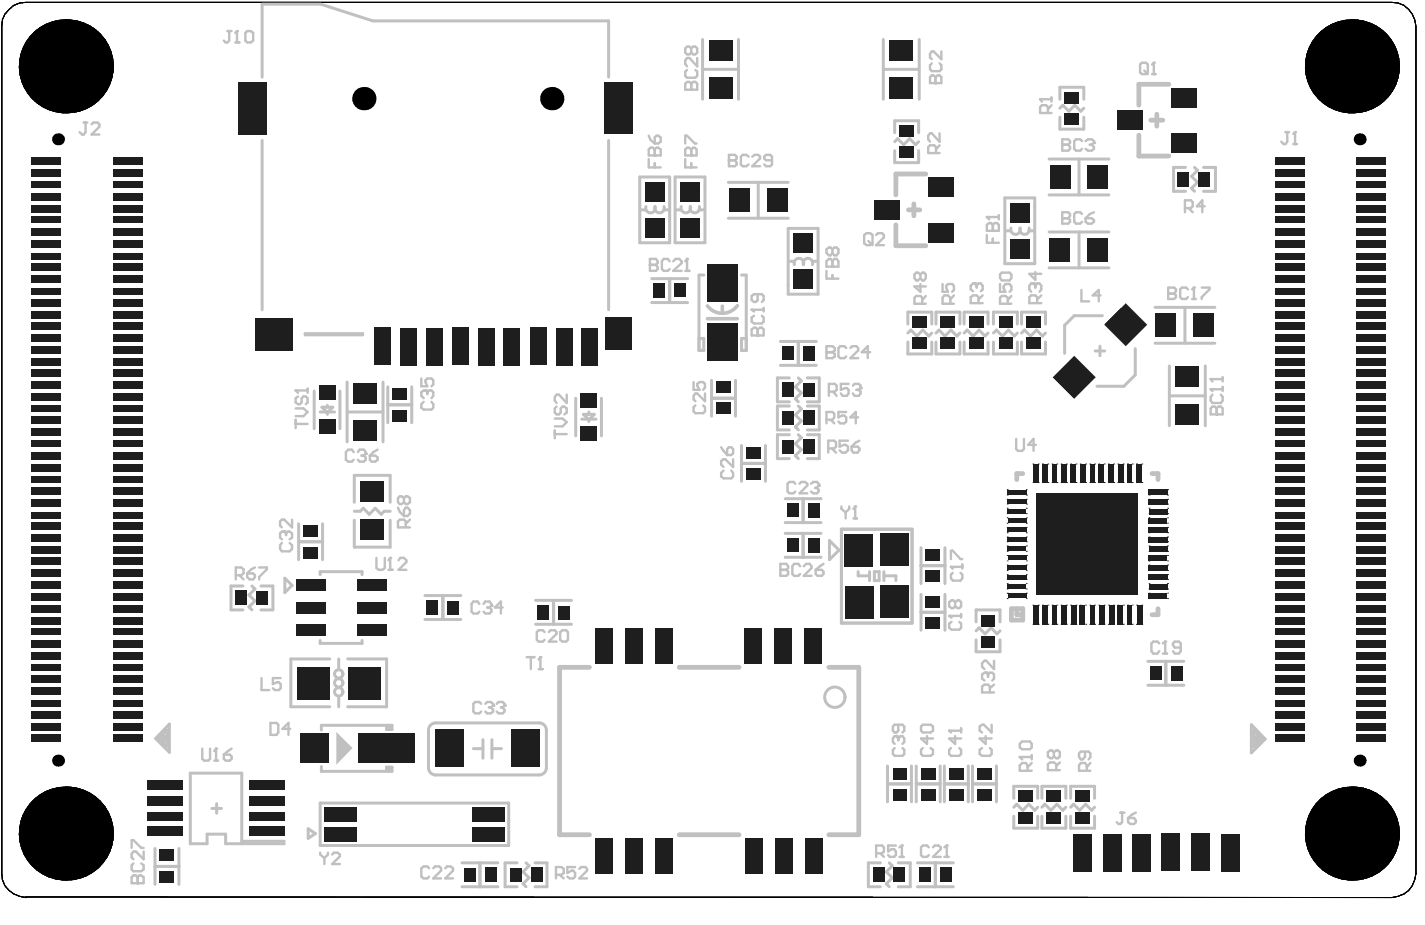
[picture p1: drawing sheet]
<svg xmlns="http://www.w3.org/2000/svg" width="101mm" height="65mm" viewBox="0 0 101 65" stroke-linecap="round" stroke-linejoin="round" font-family="sans-serif">
<path d="M.6 .7l.4-.3 .4-.2h.4h96.4a1.73 1.73 0 0 1 1.7 1.7v59.7a1.65 1.65 0 0 1-1.7 1.7h-96.4a1.65 1.65 0 0 1-1.7-1.7v-59.7l.1-.5 .1-.4z" fill="none" stroke="#000" stroke-width=".07"/>
<path d="M23.7 51.6l1.2 1.2-1.2 1.2z" fill="#c0c0c0"/>
<g fill="none" stroke="#c0c0c0" stroke-width=".21">
<path d="M18.5 5.4v-5.1h4.1l3.7 1.2h16.6v3.9M18.5 9.9v12M42.9 9.9v12M45.1 12.5h2.1v4.6h-2.1zM45.2 14.8h.4M45.6 14.6a.34 .34 0 0 0 .3 .4 .34 .34 0 0 0 .3-.4M46 19.7h2.5M46.2 14.6a.34 .34 0 0 0 .3 .4 .34 .34 0 0 0 .4-.4M46.8 14.8h.4M47.2 19.7v1.6M47.6 12.5h2.1v4.6h-2.1zM47.7 14.8h.4"/>
<path d="M48.1 14.6a.34 .34 0 0 0 .3 .4 .34 .34 0 0 0 .3-.4M48.7 14.6a.34 .34 0 0 0 .3 .4 .34 .34 0 0 0 .3-.4M49.3 14.8h.4M49.6 4.9h2.5M49.6 2.8v4.2M49.7 19.4h-.4v5.3h.4v-.8h-.4M51.4 15.4h4.2M51.4 12.9h4.2M52.1 2.8v4.2M52.3 19.4h.4v5.3h-.4v-.8h.4M53.5 12.9v2.5M55.6 16.1h2.1v4.7h-2.1z"/>
<path d="M55.7 18.4h.3M56 18.7a.34 .34 0 0 1 .4-.5 .34 .34 0 0 1 .3 .5M56.7 18.7a.34 .34 0 0 1 .3-.5 .34 .34 0 0 1 .3 .5M57.3 18.4h.4M62.3 2.8v4.2M62.3 4.9h2.6M63.1 9.4v-.9h1.7v.9M63.1 10.6v.9h1.7v-.9M63.1 10l.2-.2 .5 .4 .4-.4 .4 .4 .2-.2M64.9 2.8v4.2M70.9 14h2.1v4.6h-2.1zM71 16.3h.3"/>
<path d="M71.3 16.1a.33 .33 0 0 0 .4 .4 .33 .33 0 0 0 .3-.4 .34 .34 0 0 0 .3 .4 .34 .34 0 0 0 .3-.4M72.6 16.3h.4M74 18.9h4.2M74 16.4h4.2M74 13.8h4.2M74 11.2h4.2M74.8 7v-.8h1.7v.8M74.8 8.3v.8h1.7v-.8M74.8 7.6l.2-.2 .4 .4 .4-.4 .5 .4 .2-.2M76.1 11.2v2.6M76.1 16.4v2.5M83.6 11.8h-.8v1.7h.8"/>
<path d="M84.3 11.8l.2 .2-.4 .4 .4 .5-.4 .4 .2 .2M84.9 11.8h.9v1.7h-.9M21.1 37v2.5M21.1 38.2h1.7M21.5 23.5h4.1v.1h-4.1zM22.2 27.6v2.6M22.6 29.1h1M22.7 28.7h.8l-.4 .4zM22.8 37v2.5M23.1 28.6v.1M23.1 29.1v.1M24 27.6v2.6"/>
<path d="M24.5 27v4.2M24.5 29.1h2.5M25 35.4v-1.9h2.5v1.9M25 36.7v1.9h2.5v-1.9M25 36.1h.4l.2-.2 .5 .4 .4-.4 .4 .4 .2-.2h.4M27 27v4.2M27.4 28.6h1.7M27.4 27.3v2.5M29.1 27.3v2.5M40.6 28.1v2.7M41 29.6h1.1M41.2 29.2h.7l-.4 .4z"/>
<path d="M41.5 29.1v.1M41.5 29.6v.1M42.4 28.1v2.7M46 21.3h2.5M50.2 28.1h1.7M50.2 26.8v2.6M51.9 26.8v2.6M52.3 31.4v2.6M52.3 32.7h1.7M54 31.4v2.6M55.1 24.1h2.5M55.1 25.8h2.5"/>
<path d="M55.4 36.9h2.5M55.4 37.6h2.5M55.4 39.3h2.5M55.4 35.2h2.5M55.7 30.7h-.9v1.7h.9M55.7 26.7h-.9v1.7h.9M55.7 28.6h-.9v1.7h.9M56.3 30.7l.2 .2-.4 .4 .4 .4-.4 .4 .2 .3M56.3 28.6l.2 .3-.4 .4 .4 .4-.4 .4 .2 .2M56.3 26.7l.2 .2-.4 .4 .4 .4-.4 .4 .2 .3M56.3 24.1v1.7M56.7 35.2v1.7"/>
<path d="M56.7 37.6v1.7M57 30.7h.8v1.7h-.8M57 28.6h.8v1.7h-.8M57 26.7h.8v1.7h-.8M58.5 38.1l.7 .7-.7 .7zM59.4 37.3h4.9v6.7h-4.9zM64.1 22.9v-.9h1.6v.9M64.1 24.1v.9h1.6v-.9M64.1 23.5l.2-.2 .4 .4 .4-.4 .4 .4 .2-.2M65 38.6v2.6M65 39.9h1.7M66 24.1v.9h1.7v-.9"/>
<path d="M66 22.9v-.9h1.7v.9M66 23.5l.2-.2 .5 .4 .4-.4 .4 .4 .2-.2M66.7 38.6v2.6M68 24.1v.9h1.7v-.9M68 22.9v-.9h1.7v.9M68 23.5l.2-.2 .5 .4 .4-.4 .4 .4 .2-.2M70.1 24.1v.9h1.7v-.9M70.1 22.9v-.9h1.7v.9M70.1 23.5l.2-.2 .4 .4 .4-.4 .5 .4 .2-.2M72.1 24.1v.9h1.7v-.9M72.1 22.9v-.9h1.7v.9M72.1 23.5l.2-.2 .4 .4 .4-.4 .5 .4 .2-.2"/>
<path d="M77.3 24.8h.6M77.6 24.4v.7M77.8 22.3h-2l-.7 .7v1.9M80.1 24.6v1.9l-.8 .8h-1.9M81.5 24.2h4.2M81.5 21.7h4.2M82.5 25.8v4.2M82.5 27.9h2.5M83.6 21.7v2.5M85 25.8v4.2M10.9 59.9v2.5M11.2 52.1l.6-.6v1.2z"/>
<path d="M11.4 52.1l.2-.2v.4zM11.9 51.1v2l-.9-1zM12.6 59.9v2.5M14.9 57h.7M15.3 56.7v.7M17.1 59.5v-4.9h-3.7v4.9h1.2v-.6h1.3v.6h4.2M17.1 59.4h3M17.1 41.3h-.8v1.7h.8M17.8 41.3l.2 .3-.4 .4 .4 .4-.4 .4 .2 .2M18.4 41.3h.9v1.7h-.9M20.1 40.8l.5 .5-.5 .5zM21.7 58.5l.6 .3-.6 .3z"/>
<path d="M22.6 40.5v-.2h2.9v.2M22.6 45.2v.2h2.9v-.2M22.6 56.7h13.3v3h-13.3zM22.7 54.1v.3h5v-.3h-.4v.3M23.3 46.5h-2.8v3.4h2.8M23.9 46.5v.6M23.9 49.2v.7M24.5 46.5h2.8v3.4h-2.8M27.3 51.2v.3h.4v-.3h-5v.3M27.5 51.2v.3M27.5 54.1v.3M30 43.7h2.5"/>
<path d="M30 42h2.5M30.3 51.3l.2-.2 .2-.1h7.3l.3 .1 .2 .2 .1 .2v2.7l-.1 .2-.2 .2-.3 .1h-7.3l-.2-.1-.2-.2-.1-.2v-2.7zM31.2 42v1.7M33.4 52.8h.7M34.1 52.2v1.3M34.7 52.8h.7M34.7 52.2v1.3M37.8 44h2.5M37.8 42.4h2.5M39.1 42.4v1.6M60.5 40.3v.3h.9M61.4 40.3v.7"/>
<path d="M61.7 40.3h.3v.7h-.3zM62.4 40.3v.7M62.4 40.6h.8v.4M62.6 54v2.6M62.6 55.3h1.7M64.3 54v2.6M64.6 54v2.6M64.6 55.3h1.7M65 41.9v2.6M65 43.2h1.7M66.3 54v2.6M66.6 55.3h1.7"/>
<path d="M66.6 54v2.6M66.7 41.9v2.6M68.3 54v2.6M68.6 55.3h1.7M68.6 54v2.6M68.9 43.9v-.9h1.7v.9M68.9 45.1v.9h1.7v-.9M68.9 44.5l.2-.2 .4 .4 .4-.4 .4 .4 .3-.2M70.3 54v2.6M71.5 56.3v-.8h1.7v.8M71.5 57.6v.8h1.7v-.8M71.5 57l.2-.3 .5 .5 .4-.5 .4 .5 .2-.2"/>
<path d="M73.5 56.3v-.8h1.7v.8M73.5 57.6v.8h1.7v-.8M73.5 57l.2-.3 .4 .5 .5-.5 .4 .5 .2-.2M75.5 57.6v.8h1.7v-.8M75.5 56.3v-.8h1.7v.8M75.5 57l.3-.3 .4 .5 .4-.5 .4 .5 .2-.2M81 48.3h2.5M81 46.7h2.5M82.3 46.7v1.6M88.3 51.1l1 1-1 1zM88.5 51.6l.6 .5-.6 .6zM88.6 52l.2 .1-.2 .2z"/>
<path d="M10.9 61.1h1.7M32.6 62.6h2.5M32.6 60.9h2.5M33.9 60.9v1.7M36.5 60.9h-.9v1.7h.9M37.1 60.9l.2 .2-.4 .4 .4 .4-.4 .5 .2 .2M37.7 60.9h.9v1.7h-.9M62.1 60.9h-.8v1.7h.8M62.7 60.9l.3 .2-.5 .4 .5 .4-.5 .5 .2 .2M63.4 60.9h.8v1.7h-.8M64.7 62.6h2.6M64.7 60.9h2.6"/>
<path d="M66 60.9v1.7"/>
<circle cx="23.9" cy="47.5" r=".3"/>
<circle cx="23.9" cy="48.8" r=".3"/>
<circle cx="23.9" cy="48.2" r=".3"/>
<circle cx="58.9" cy="49.2" r=".72"/>
</g>
<path d="M49.9 22.5h2.1M51 21.6v.4M52 21.6a1.31 1.31 0 0 1-2.1 0" fill="none" stroke="#c0c0c0" stroke-width=".25"/>
<g fill="none" stroke="#c0c0c0" stroke-width=".34">
<path d="M63.2 15.9v1.4h2.1M64.1 14.8h.8M64.5 14.4v.8M65.3 12.3h-2.1v1.5M80.4 9.5v1.5h2.1M81.2 8.5h.8M81.6 8.1v.8M82.5 5.9h-2.1v1.5M72.2 33.4h-.5v.4M81.3 33.4h.4v.4M41.6 47.1h-2.1v11.8h2.1M47.9 58.9h4.2"/>
<path d="M47.9 47.1h4.2M58.5 47.1h2.1v11.8h-2.1M71.4 42.9h.8v.9h-.8zM71.7 42.9v.5h.5M81.7 42.9v.5h-.4"/>
</g>
<g fill="none" stroke="#c0c0c0" stroke-width=".17">
<path d="M5.9 8.6h.3M6 8.6v.7l-.1 .2h-.1l-.2-.2M6.5 8.8l.1-.2h.3l.1 .2v.1l-.5 .6h.5M16 2.2h.3M16.2 2.2v.7l-.2 .1-.2-.1M16.6 3h.3M16.7 2.2h.1M16.7 2.2v.8M16.7 2.2l-.1 .1M17.3 2.3l.1-.1h.3l.2 .1v.6l-.2 .1h-.3l-.1-.1zM45.8 11.2v.6h.8M45.8 10.5l.1-.1h.2l.1 .1 .2-.1 .2 .1v.5h-.8z"/>
<path d="M45.8 9.6l.1 .3 .3 .2M45.9 18.7h.1M45.9 18.3h.4l.1 .1-.1 .3 .1 .3-.1 .1h-.4zM45.9 18.7h.4M46.2 11h.1M46.2 9.7l.2-.1 .2 .1v.3l-.2 .1h-.2zM46.2 10.5v.5M46.2 11.5v.3M47.2 18.4l-.1-.1h-.3l-.1 .1v.6l.1 .1h.3l.1-.1M47.5 18.4l.2-.1h.2l.2 .1v.2l-.6 .5h.6M48.3 10.5l.2-.1 .3 .1 .2-.1 .1 .1v.5h-.8zM48.3 5.9l.2-.1h.1l.2 .1 .1-.1h.2l.1 .1v.4h-.9z"/>
<path d="M48.3 10.1v-.5h.2l.5 .5h.1M48.3 11.2v.6h.8M48.3 19.1h.3M48.5 18.3h.1M48.5 4.9l-.2 .2v.3l.2 .1h.6l.1-.1v-.3l-.1-.2M48.5 18.3v.8M48.5 18.3l-.2 .1M48.8 11h.1M48.8 6.3h.1M48.8 3.4l-.2-.1h-.1l-.2 .1v.3l.2 .1h.1l.2-.1M48.8 3.4v.3M48.8 5.9v.4"/>
<path d="M48.8 10.5v.5M48.8 11.5v.3M48.8 3.4l.1-.1h.2l.1 .1v.3l-.1 .1h-.2l-.1-.1M49.2 4.1v.6l-.6-.6h-.1l-.2 .2v.2l.2 .2M51.4 11.3h.1M51.4 10.9h.5l.1 .2-.1 .2 .1 .3-.1 .1h-.5zM51.4 11.3h.5M52.8 11.1l-.1-.2h-.3l-.1 .2v.5l.1 .1h.3l.1-.1M53.1 11.1l.1-.2h.3l.1 .2v.1l-.5 .5h.5M54.5 11.3h-.5l-.1-.1 .1-.3h.3l.2 .2v.5l-.2 .1h-.3l-.1-.1M58.3 18.4l.2-.1h.1l.1 .1 .2-.1h.1l.2 .1v.4h-.9zM58.3 19.1v.6h.9"/>
<path d="M58.7 18.8h.1M58.7 17.6l-.1-.1-.3 .1v.2l.2 .2h.1l.1-.2M58.7 17.6v.2M58.7 18.4v.4M58.7 19.4v.3M58.7 17.6l.2-.1h.1l.2 .1v.2l-.2 .2h-.1l-.2-.2M61 16.6l.1-.1h.3l.2 .1v.6l-.2 .1h-.3l-.1-.1zM61.3 17l.3 .3M61.8 16.6l.1-.1h.3l.2 .1v.1l-.6 .6h.6M64.9 19.4l-.1-.2-.3 .2v.2l.1 .2h.2l.1-.2M64.9 19.4v.2M64.9 19.4l.2-.2 .2 .2v.2l-.1 .2h-.1l-.2-.2"/>
<path d="M65.6 5.4l.1-.1 .3 .1 .3-.1 .1 .1v.5h-.8zM65.7 4.5l-.1 .1v.3l.1 .1h.6l.1-.1v-.3l-.1-.1M66 5.9h.1M66 5.4v.5M66 10.8v-.4l-.1-.1h-.3l-.1 .1v.4h.8M66.3 9.4v.6l-.6-.6h-.1l-.1 .2v.2l.1 .2M66.3 10.3l-.3 .2M66.4 3.6v.6l-.5-.6h-.2l-.1 .2v.2l.1 .2M68.8 20h.1M68.8 20h-.1l-.2 .2v.2l.2 .1M68.8 20l.1 .2M69.6 15.3h.1"/>
<path d="M69.6 15.9l.2-.2 .3 .2 .1-.2h.1l.2 .2v.4h-.9zM69.6 16.6v.5h.9M69.6 15.3h.9M69.6 15.3l.2 .2M70.1 16.3h.1M70.1 15.9v.4M70.1 16.8v.3M70.5 15.2v.3M70.6 19.4l.1-.2h.5l.2 .2v.2l-.2 .2h-.5l-.1-.2zM72.9 20h.1M72.9 20h-.1l-.2 .2v.2l.2 .2M72.9 20l.1 .2"/>
<path d="M73 19.2v.5l-.4-.4h.9M73.4 7h.1M73.4 7h.8M73.4 7l.1 .2M73.9 8v-.4l-.1-.2h-.3l-.1 .2v.4h.8M74.2 7.4l-.3 .3M74.2 6.9v.3M74.9 15.4h.1M74.9 10.2h.1M74.9 9.8h.5l.1 .2-.1 .2 .1 .3-.1 .1h-.5zM74.9 15h.5l.1 .1-.1 .3 .1 .3-.1 .1h-.5zM74.9 15.4h.5"/>
<path d="M74.9 10.2h.5M76.3 10l-.1-.2h-.3l-.1 .2v.5l.1 .1h.3l.1-.1M76.3 15.1l-.1-.1h-.3l-.1 .1v.6l.1 .1h.3l.1-.1M76.6 15.4h.4l.2 .1v.2l-.2 .1h-.2l-.2-.1zM76.6 10l.2-.2h.2l.2 .2v.1M76.9 10.2h.1M77 10.2l.2 .2v.1l-.2 .1h-.2l-.2-.1M77.2 10.1h.1M77.2 15l-.3 .1-.3 .3M77.2 10.1l-.2 .1M80.4 4.6l.2-.2h.3l.1 .2v.5l-.1 .1h-.3l-.2-.1zM80.7 5l.3 .2"/>
<path d="M81.3 5.2h.2M81.4 4.4h.1M81.4 4.4v.8M81.4 4.4l-.1 .2M83.6 14.7h.4l.2-.1v-.3l-.2-.2h-.4v.9M83.9 14.7l.3 .3M85 14.6h-.6l.4-.5v.9M90.7 9.3h.3M90.8 9.3v.7l-.1 .2h-.1l-.2-.2M91.2 10.2h.3M91.4 9.3h.1M91.4 9.3v.9"/>
<path d="M91.4 9.3l-.2 .1M19.9 38.3l-.1 .2v.2l.1 .2h.5l.2-.2v-.2l-.2-.2M20.1 37.5h.1M20.1 37.5h-.2l-.1 .1v.3l.1 .2M20.1 37.5l.1 .1M20.2 37.6l.1-.1 .3 .1v.3l-.2 .2M20.2 37.6v.2M20.6 36.7v.5l-.5-.5h-.2l-.1 .1v.3l.1 .1M20.9 27.5h.1M20.9 27.5h.8M20.9 29.6v.6M20.9 29.9h.8"/>
<path d="M20.9 28.8h.5l.3 .3-.3 .3h-.5M20.9 27.5l.1 .2M21 28l-.1 .1v.3l.3 .1 .1-.1v-.3l.1-.1h.2l.1 .1v.3l-.1 .1M21.7 27.4v.3M25 31.9l-.2-.2h-.2l-.2 .2v.5l.2 .2h.2l.2-.2M25.3 31.9l.1-.2h.3l.1 .3M25.5 32.1h.2M25.7 32.1l.1 .2v.1l-.1 .2h-.3l-.1-.2M25.8 32h.1M25.8 32l-.1 .1M26.1 32.1h.4l.1 .2v.1l-.1 .2h-.3l-.1-.2zM26.6 39.4v.7l.1 .1h.3l.2-.1v-.7"/>
<path d="M26.6 31.7l-.5 .4M27.5 39.4h.1M27.5 39.4v.8M27.5 39.4l-.1 .1M28.1 35.8l.1 .3 .3 .3M28.1 39.5l.1-.1h.3l.2 .1v.2l-.6 .5h.6M28.5 35.1l-.2-.1-.2 .1v.3l.1 .2 .3-.2M28.5 35.1l.1-.1 .3 .1v.3l-.1 .2-.3-.2M28.5 35.1v.3M28.6 37.2v-.4l-.1-.1h-.3l-.1 .1v.4h.8M28.6 35.8h.2l.1 .2v.2l-.1 .2h-.3v-.4zM28.9 36.7l-.3 .3"/>
<path d="M29.7 26.7v.6h.4l-.1-.3 .1-.3h.3l.2 .1v.3l-.2 .2M29.9 28.4l-.2 .1v.3l.2 .1h.5l.2-.1v-.3l-.2-.1M30 27.5h.1M30 27.5l-.3 .2v.2l.2 .2M30 27.5l.1 .2M30.1 27.7l.2-.2h.1l.2 .2v.2l-.2 .2M30.1 27.7v.1M39.1 30.4v.5M39.1 30.6h.9M39.1 29.5h.6l.3 .3-.3 .3h-.6M39.3 28.7l-.2 .1v.3l.2 .1h.1l.2-.1v-.3l.1-.1 .3 .1v.3l-.2 .1M40 27.8v.6l-.6-.6h-.1l-.2 .2v.3l.2 .1"/>
<path d="M48.9 27v.5h.5l-.2-.3v-.1l.2-.1h.2l.1 .1v.2l-.1 .2M49.1 28.6l-.2 .1v.3l.2 .2h.5l.1-.2v-.3l-.1-.1M49.7 27.8v.5l-.5-.5h-.1l-.2 .1v.3l.2 .1M50.9 31.6l.4 .5M51 33.2l-.1 .2v.2l.1 .2h.6l.1-.2v-.2l-.1-.2M51.3 31.7l.1-.1h.2l.1 .1v.3l-.1 .1h-.3zM51.7 32.4v.5l-.5-.5-.3 .1v.3l.1 .1M53 21.9h.1M53 23.2l.2-.1 .3 .1 .3-.1 .1 .1v.5h-.9zM53 21.9h.9M53 21.9l.2 .1M53.2 22.3l-.2 .1v.3l.2 .1h.6l.1-.1v-.3l-.1-.1"/>
<path d="M53.5 23.7h.1M53.5 20.8v.4l-.2 .1-.3-.1v-.3l.2-.1h.6l.1 .1v.3l-.1 .1M53.5 23.2v.5M53.9 21.7v.3M55.1 39.8h.4l.1 .2-.1 .2 .1 .1v.2l-.1 .1h-.4zM56.1 34.1l-.1-.1h-.3l-.1 .1v.6l.1 .1h.3l.1-.1M56.4 34.1l.1-.1h.3l.2 .1v.2l-.6 .5h.6M56.5 40l-.2-.2h-.3l-.1 .2v.5l.1 .1h.3l.2-.1M56.7 40l.2-.2h.2l.2 .3-.6 .5h.6M57.2 34.1l.2-.1h.2l.2 .3M57.5 34.4h.1M57.6 34.4l.2 .2-.2 .2h-.2l-.2-.1"/>
<path d="M57.8 34.3h.1M57.8 34.3l-.2 .1M58.1 39.8l-.5 .4M58.3 24.8h.1M58.3 24.4h.4l.2 .2v.1l-.2 .1 .2 .2v.1l-.2 .2h-.4zM58.3 29.6h.4l.2-.2v-.2l-.2-.1h-.4v.8M58.3 24.8h.4M58.4 31.6h.5l.1-.1v-.3l-.1-.1h-.5v.8M58.5 27.6h.4l.1-.1v-.3l-.1-.1h-.4v.8M58.6 29.6l.3 .3M58.7 31.6l.3 .3M58.8 27.6l.2 .3"/>
<path d="M59.4 35.7v.2l.3 .3M59.7 36.2v.4M59.7 24.6l-.1-.2h-.3l-.1 .2v.5l.1 .2h.3l.1-.2M59.7 29.1h-.5v.3l.2-.1h.2l.1 .1v.3l-.1 .2h-.3l-.1-.2M59.8 31.1h-.6v.4l.3-.1 .3 .1v.3l-.1 .1h-.3l-.2-.1M59.9 27.1h-.6v.4l.3-.1 .3 .1v.3l-.2 .1h-.2l-.2-.1M59.9 35.7v.2l-.2 .3M60 24.6l.1-.2h.3l.1 .2v.1l-.5 .6h.5M60.1 31.5h.4l.1 .3-.1 .1h-.3l-.1-.1zM60.2 27.2l.1-.1h.3l.1 .1v.2M60.2 36.6h.3M60.3 35.7h.1"/>
<path d="M60.3 35.7v.9M60.3 35.7l-.1 .2M60.4 27.5h.2M60.5 29.4h-.5l.4-.3v.8M60.6 27.5l.1 .1-.1 .3h-.3l-.1-.1M60.6 31.1l-.5 .4M60.7 27.4h.1M60.7 27.4l-.1 .1M61.4 24.8h-.6l.4-.4v.9M64.9 20v.6l-.4-.4h.8M65.1 21.4v-.4l-.2-.1h-.3l-.1 .1v.4h.8M65.3 20.9l-.2 .3"/>
<path d="M66.5 20v.6h.4l-.1-.3 .1-.3h.3l.1 .2v.3l-.1 .1M67.1 21.4v-.4l-.2-.2h-.3l-.1 .2v.4h.8M67.1 40h.1M67.1 39.4v-.5h.1l.6 .5h.1M67.1 40h.8M67.1 40l.1 .1M67.3 20.8l-.2 .3M67.9 39.8v.3M68.9 20.2l.1-.2h.2l.1 .2v.2l-.1 .1M68.9 20.2v.1M69 21.4v-.4l-.1-.2h-.2l-.2 .2v.4h.8M69.3 20.8l-.3 .3"/>
<path d="M70.6 20v.6h.3l-.1-.4 .1-.2h.3l.2 .2v.3l-.2 .1M71.1 21.4v-.4l-.2-.1h-.2l-.1 .1v.4h.8M71.4 20.9l-.3 .3M71.7 31v.7l.1 .1h.3l.1-.1v-.7M73 20.2l.2-.2h.1l.2 .2v.2l-.2 .2M73 20.2v.1M73.1 31.4h-.6l.4-.4v.8M73.2 21.4v-.4l-.2-.2h-.2l-.2 .2v.4h.9M73.5 20.8l-.3 .3M76.3 20.5v.8h.5M77.7 20.8h-.6l.4-.3v.8M82.4 20.7h.1"/>
<path d="M82.4 20.3h.4l.2 .1-.2 .3 .2 .3-.2 .1h-.4zM82.4 20.7h.4M83.8 20.4l-.1-.1h-.3l-.1 .1v.6l.1 .1h.3l.1-.1M84.1 21.1h.3M84.2 20.3h.1M84.2 20.3v.8M84.2 20.3l-.1 .1M84.8 20.3h.5v.1l-.5 .6v.1M85.4 27.5h.1M85.4 26.7h.1M85.4 28.8l.1-.1h.2l.1 .1 .2-.1h.1l.2 .1v.4h-.9zM85.4 27.5h.9"/>
<path d="M85.4 27.5l.1 .1M85.4 26.7h.9M85.4 26.7l.1 .2M85.5 27.8l-.1 .2v.3l.1 .1h.6l.2-.1v-.3l-.2-.2M85.8 29.2h.1M85.8 28.8v.4M86.3 26.6v.3M86.3 27.3v.3M9.3 59.8v-.5h.1l.6 .5h.1M14.3 52.8v.7l.1 .2h.3l.1-.2v-.7M15.1 53.7h.3M15.2 52.8h.1"/>
<path d="M15.2 52.8v.9M15.2 52.8l-.1 .2M15.8 53.2h.4l.1 .2v.1l-.1 .2h-.3l-.1-.2zM16.3 52.8l-.5 .4M16.6 40.6h.4l.2-.1v-.3l-.2-.2h-.4v.9M16.9 40.6l.3 .3M17.4 40.5h.5l.1 .2-.1 .2h-.3l-.2-.2zM18 40l-.6 .5M18.3 40h.5v.2l-.5 .5v.2M18.5 47.8v.9h.5M19.1 51h.4l.1 .1v.6l-.1 .2h-.4zM19.8 47.8h-.5v.5l.4-.2 .1 .2v.3l-.1 .1h-.3l-.1-.1"/>
<path d="M20.5 51.4h-.6l.5-.4v.9M27.4 40.2h.3M33.8 42.6l-.1-.2h-.3l-.1 .2v.6l.1 .1h.3l.1-.1M33.9 49.7l-.1-.2h-.3l-.1 .2v.5l.1 .1h.3l.1-.1M34.1 42.6l.1-.2h.3l.2 .3M34.2 49.7l.2-.2h.2l.2 .2v.1M34.4 42.9h.1M34.5 49.9h.1M34.5 42.9l.2 .1v.2l-.2 .1h-.3l-.1-.1M34.6 49.9l.2 .2v.1l-.2 .1h-.2l-.2-.1M34.7 42.7h.1M34.7 42.7l-.2 .2"/>
<path d="M34.8 49.8h.1M34.8 49.8l-.2 .1M35 49.7l.2-.2h.3l.1 .3M35.3 49.9h.2M35.5 42.9h-.6l.4-.5v.9M35.5 49.9l.1 .2-.1 .2h-.3l-.2-.1M35.6 49.8h.1M35.6 49.8l-.1 .1M37.2 46.4h.5M37.5 46.4v.8M38 47.2h.3M38.1 46.4h.1"/>
<path d="M38.1 46.4v.8M38.1 46.4l-.1 .1M38.4 44.6l-.1-.1h-.3l-.1 .1v.5l.1 .2h.3l.1-.2M38.7 44.6l.1-.1h.3l.2 .1v.1l-.6 .6h.6M39.5 44.6l.2-.1h.2l.2 .1v.5l-.2 .2h-.2l-.2-.2zM55.1 40.2h.1M55.1 40.2h.4M57.6 40.2h.4l.1 .1v.2l-.1 .1h-.3l-.1-.1zM63.1 52.8l-.1 .1v.3l.1 .1h.6l.1-.1v-.3l-.1-.1M63.2 59.7h-.5v.4l.2-.2h.2l.1 .2v.2l-.1 .2h-.3l-.1-.2M63.3 51.9h.1M63.3 51.9h-.2l-.1 .2v.3l.1 .1"/>
<path d="M63.3 51.9l.1 .2M63.4 51.1v.5l-.1 .1-.3-.1v-.3l.1-.2h.6l.1 .2v.3l-.1 .1M63.4 52.1l.1-.2h.2l.1 .2v.3l-.1 .1M63.4 52.1v.1M63.6 59.7h.1M63.6 59.7v.8M63.6 59.7l-.1 .1M65 51.3l.1-.2h.6l.1 .2v.3l-.1 .1h-.6l-.1-.1zM65.1 52.8l-.1 .1v.3l.1 .1h.6l.1-.1v-.3l-.1-.1M65.4 51.9v.6l-.4-.4h.8M65.5 59.8l-.1-.1h-.3l-.1 .1v.5l.1 .2h.3l.1-.2M65.8 59.8l.2-.1h.2l.2 .1v.1l-.6 .6h.6"/>
<path d="M66.8 59.7h.1M66.8 59.7v.8M66.8 59.7l-.2 .1M67 51.6h.1M67 43.5h.1M67 51.6h.8M67 51.6l.1 .1M67 43.5h.8M67 43.5l.1 .1M67.1 52.8l-.1 .1v.3l.1 .1h.6l.1-.1v-.3l-.1-.1M67.1 43.9l-.1 .1v.3l.1 .1h.6l.1-.1v-.3l-.1-.1M67.2 40.4l-.1 .1v.3l.1 .2h.6l.1-.2v-.3l-.1-.1"/>
<path d="M67.4 51.9v.6l-.4-.4h.8M67.4 42.5l-.1-.1-.3 .1v.3l.1 .1 .3-.1M67.4 42.5l.2-.1 .2 .1v.3l-.1 .1-.3-.1M67.4 42.5v.3M67.8 43.3v.3M67.8 51.4v.3M69.3 52.8l-.2 .1v.3l.2 .1h.5l.2-.1v-.3l-.2-.1M69.5 51.9v.6l-.4-.4h.9M69.6 47.5h.1M69.6 47.5l-.3 .1v.3l.2 .1M69.6 47.5l.1 .1M69.7 47.6l.1-.1h.2l.1 .1v.3l-.1 .1"/>
<path d="M69.7 47.6v.2M69.8 48.9v-.5l-.1-.1h-.2l-.2 .1v.5h.8M70 51.1v.6l-.6-.6-.3 .2v.3l.2 .1M70.1 46.6v.6l-.5-.6h-.1l-.2 .2v.2l.2 .2M70.1 48.3l-.3 .3M72 53.4h.1M72 52.5l.1-.2h.6l.1 .2v.2l-.1 .2h-.6l-.1-.2zM72 53.4h.8M72 53.4l.1 .2M72.5 54.4v-.4l-.1-.2h-.3l-.1 .2v.4h.8M72.8 53.8l-.3 .3M72.8 53.3v.3"/>
<path d="M74.4 53.1l-.2-.2-.3 .2v.3l.2 .1 .3-.1M74.4 53.1l.1-.2 .3 .2v.3l-.1 .1-.3-.1M74.4 53.1v.3M74.5 54.3v-.4l-.1-.1h-.3l-.2 .1v.4h.9M74.8 53.8l-.3 .2M76.6 53v.4l-.2 .2h-.1l-.2-.2v-.2l.2-.2h.5l.1 .2v.2l-.1 .2M76.7 54.4v-.4l-.1-.2h-.3l-.2 .2v.4h.8M76.9 53.8l-.2 .3M79 57.3h.3M79.2 57.3v.7l-.2 .1-.2-.1M79.6 57.7h.4l.1 .3-.1 .1h-.2l-.2-.1zM80.1 57.3l-.5 .4"/>
<path d="M81.8 45.4l-.1-.1h-.3l-.2 .1v.5l.2 .2h.3l.1-.2M82 46.1h.3M82.2 45.3h.1M82.2 45.3v.8M82.2 45.3l-.2 .1M83.3 45.7h-.4l-.1-.2 .1-.2h.3l.1 .1v.5l-.1 .2h-.3l-.1-.2M9.3 61.9l.1-.1h.2l.1 .1 .3-.1 .1 .1v.4h-.8zM9.4 60.9l-.1 .1v.3l.1 .2h.6l.1-.2v-.3l-.1-.1M9.7 62.3h.1M9.7 61.9v.4M10.1 60.1v.5l-.5-.5h-.2l-.1 .1v.3l.1 .1M22.6 60.2v.1l.3 .2"/>
<path d="M22.9 60.5v.5M23.1 60.2v.1l-.2 .2M23.4 60.3l.2-.1h.2l.2 .1v.1l-.6 .6h.6M30.3 61.3l-.2-.2h-.2l-.2 .2v.5l.2 .2h.2l.2-.2M30.6 61.3l.1-.2h.3l.1 .2v.1l-.5 .6h.5M31.4 61.3l.1-.2h.3l.2 .2v.1l-.6 .6h.6M39.2 61.7h.4l.2-.1v-.3l-.2-.1h-.4v.8M39.5 61.7l.3 .3M40.6 61.2h-.6v.4l.3-.2h.2l.1 .2v.2l-.1 .2h-.3l-.2-.2M40.9 61.3l.1-.1h.3l.1 .1v.1l-.5 .6h.5M61.8 60.2h.4l.2-.1v-.3l-.2-.1h-.4v.8M62.1 60.2l.3 .3"/>
<path d="M63.5 60.5h.3M66.6 60.5h.3"/>
</g>
<g fill="#000">
<circle cx="4.1" cy="9.8" r=".42"/>
<circle cx="4.6" cy="4.7" r="3.3"/>
<circle cx="25.7" cy="7" r=".82"/>
<circle cx="38.9" cy="7" r=".82"/>
<circle cx="95.4" cy="4.7" r="3.3"/>
<circle cx="95.9" cy="9.8" r=".42"/>
<circle cx="4.1" cy="53.7" r=".42"/>
<circle cx="4.6" cy="58.8" r="3.3"/>
<circle cx="95.4" cy="58.8" r="3.3"/>
<circle cx="95.9" cy="53.7" r=".42"/>
</g>
<g fill="#000">
<path d="M1.3 4.7l3.3-3.4 3.3 3.4-3.3 3.3z" fill-rule="evenodd"/>
<path d="M95.4 1.3l3.3 3.4-3.3 3.3-3.3-3.3z" fill-rule="evenodd"/>
<path d="M1.3 58.8l3.3-3.3 3.3 3.3-3.3 3.3z" fill-rule="evenodd"/>
<path d="M95.4 55.5l3.3 3.3-3.3 3.3-3.3-3.3z" fill-rule="evenodd"/>
</g>
<g fill="#1e1e1e">
<path d="M16.6 41.7h.8v1h-.8z" fill-rule="evenodd"/>
<path d="M18.1 41.7h.8v1h-.8z" fill-rule="evenodd"/>
<path d="M22.8 58.3h2.4v1.1h-2.4z" fill-rule="evenodd"/>
<path d="M22.8 57h2.4v1h-2.4z" fill-rule="evenodd"/>
<path d="M27.7 27.4h1v.8h-1z" fill-rule="evenodd"/>
<path d="M26.4 23.1h1.2v2.6h-1.2z" fill-rule="evenodd"/>
<path d="M30.1 23.1h1.1v2.7h-1.1z" fill-rule="evenodd"/>
<path d="M34.2 61.2h.8v1h-.8z" fill-rule="evenodd"/>
<path d="M33.3 58.3h2.3v1.1h-2.3z" fill-rule="evenodd"/>
<path d="M33.3 57h2.3v1h-2.3z" fill-rule="evenodd"/>
<path d="M33.7 23.1h1.2v2.7h-1.2z" fill-rule="evenodd"/>
<path d="M37.5 61.2h.8v1h-.8z" fill-rule="evenodd"/>
<path d="M37.4 23.1h1.2v2.6h-1.2z" fill-rule="evenodd"/>
<path d="M41 30.1h1.1v1h-1.1z" fill-rule="evenodd"/>
<path d="M41 27.7h1.1v1h-1.1z" fill-rule="evenodd"/>
<path d="M41 23.1h1.2v2.7h-1.2z" fill-rule="evenodd"/>
<path d="M47.5 20h.9v1h-.9z" fill-rule="evenodd"/>
<path d="M48 12.9h1.4v1.3h-1.4z" fill-rule="evenodd"/>
<path d="M50.5 26.9h1.1v.9h-1.1z" fill-rule="evenodd"/>
<path d="M50.5 28.4h1.1v.8h-1.1z" fill-rule="evenodd"/>
<path d="M50 2.9h1.7v1.4h-1.7z" fill-rule="evenodd"/>
<path d="M55.2 31.1h.8v.9h-.8z" fill-rule="evenodd"/>
<path d="M55.1 27h.9v1h-.9z" fill-rule="evenodd"/>
<path d="M55.1 24.4h.9v1h-.9z" fill-rule="evenodd"/>
<path d="M54.1 13.3h1.5v1.7h-1.5z" fill-rule="evenodd"/>
<path d="M57 38h.8v1h-.8z" fill-rule="evenodd"/>
<path d="M56.7 31h.8v1h-.8z" fill-rule="evenodd"/>
<path d="M56.6 27h.9v1h-.9z" fill-rule="evenodd"/>
<path d="M56.7 24.4h.8v1h-.8z" fill-rule="evenodd"/>
<path d="M61.6 61.2h.8v1h-.8z" fill-rule="evenodd"/>
<path d="M64.8 61.2h.9v1h-.9z" fill-rule="evenodd"/>
<path d="M65 54.2h1v.8h-1z" fill-rule="evenodd"/>
<path d="M64.4 23.8h1v.8h-1z" fill-rule="evenodd"/>
<path d="M63.5 10.3h1v.8h-1z" fill-rule="evenodd"/>
<path d="M67 54.2h1v.8h-1z" fill-rule="evenodd"/>
<path d="M68.4 23.8h1v.8h-1z" fill-rule="evenodd"/>
<path d="M71.9 57.3h1v.8h-1z" fill-rule="evenodd"/>
<path d="M71.1 41.2h1.3v.4h-1.3z" fill-rule="evenodd"/>
</g>
<path d="M71.1 41.2h.1M71.1 41.6h.1M72.4 41.6h.1M72.4 41.2h.1" fill="none" stroke="#1e1e1e" stroke-width=".07"/>
<path d="M71.1 41.9h1.3v.3h-1.3z" fill-rule="evenodd" fill="#1e1e1e"/>
<path d="M71.1 41.9h.1M71.1 42.2h.1M72.4 42.2h.1M72.4 41.9h.1" fill="none" stroke="#1e1e1e" stroke-width=".07"/>
<path d="M71.1 40.5h1.3v.4h-1.3z" fill-rule="evenodd" fill="#1e1e1e"/>
<path d="M71.1 40.5h.1M71.1 40.9h.1M72.4 40.9h.1M72.4 40.5h.1" fill="none" stroke="#1e1e1e" stroke-width=".07"/>
<path d="M71.1 39.9h1.3v.3h-1.3z" fill-rule="evenodd" fill="#1e1e1e"/>
<path d="M71.1 39.9h.1M72.4 39.9h.1M71.1 40.2h.1M72.4 40.2h.1" fill="none" stroke="#1e1e1e" stroke-width=".07"/>
<path d="M71.1 36.5h1.3v.4h-1.3z" fill-rule="evenodd" fill="#1e1e1e"/>
<path d="M71.1 36.5h.1M71.1 36.9h.1M72.4 36.9h.1M72.4 36.5h.1" fill="none" stroke="#1e1e1e" stroke-width=".07"/>
<path d="M71.1 37.2h1.3v.3h-1.3z" fill-rule="evenodd" fill="#1e1e1e"/>
<path d="M71.1 37.2h.1M71.1 37.6h.1M72.4 37.6h.1M72.4 37.2h.1" fill="none" stroke="#1e1e1e" stroke-width=".07"/>
<path d="M71.1 38.6h1.3v.3h-1.3z" fill-rule="evenodd" fill="#1e1e1e"/>
<path d="M71.1 38.5h.1M71.1 38.9h.1M72.4 38.9h.1M72.4 38.5h.1" fill="none" stroke="#1e1e1e" stroke-width=".07"/>
<path d="M71.1 37.9h1.3v.3h-1.3z" fill-rule="evenodd" fill="#1e1e1e"/>
<path d="M71.1 37.9h.1M71.1 38.2h.1M72.4 38.2h.1M72.4 37.9h.1" fill="none" stroke="#1e1e1e" stroke-width=".07"/>
<path d="M71.1 34.6h1.3v.3h-1.3z" fill-rule="evenodd" fill="#1e1e1e"/>
<path d="M71.1 34.6h.1M71.1 34.9h.1M72.4 34.9h.1M72.4 34.6h.1" fill="none" stroke="#1e1e1e" stroke-width=".07"/>
<path d="M71.1 35.2h1.3v.4h-1.3z" fill-rule="evenodd" fill="#1e1e1e"/>
<path d="M71.1 35.2h.1M71.1 35.6h.1M72.4 35.6h.1M72.4 35.2h.1" fill="none" stroke="#1e1e1e" stroke-width=".07"/>
<g fill="#1e1e1e">
<path d="M70.5 23.8h.9v.8h-.9z" fill-rule="evenodd"/>
<path d="M71.3 16.9h1.3v1.3h-1.3z" fill-rule="evenodd"/>
<path d="M71.3 14.3h1.3v1.4h-1.3z" fill-rule="evenodd"/>
<path d="M73.9 57.3h1v.8h-1z" fill-rule="evenodd"/>
<path d="M74 16.8h1.5v1.7h-1.5z" fill-rule="evenodd"/>
<path d="M75.1 6.5h1v.8h-1z" fill-rule="evenodd"/>
<path d="M75.1 8h1v.8h-1z" fill-rule="evenodd"/>
<path d="M81.1 47h.9v1h-.9z" fill-rule="evenodd"/>
<path d="M81 39.9h1.4v.3h-1.4z" fill-rule="evenodd"/>
</g>
<path d="M81.1 39.9h.1M82.4 39.9h.1M81.1 40.2h.1M82.4 40.2h.1" fill="none" stroke="#1e1e1e" stroke-width=".07"/>
<path d="M81 40.5h1.4v.4h-1.4z" fill-rule="evenodd" fill="#1e1e1e"/>
<path d="M81.1 40.5h.1M81.1 40.9h.1M82.4 40.9h.1M82.4 40.5h.1" fill="none" stroke="#1e1e1e" stroke-width=".07"/>
<path d="M81.1 41.2h1.3v.4h-1.3z" fill-rule="evenodd" fill="#1e1e1e"/>
<path d="M81.1 41.2h.1M81.1 41.6h.1M82.4 41.6h.1M82.4 41.2h.1" fill="none" stroke="#1e1e1e" stroke-width=".07"/>
<path d="M81 41.9h1.3v.3h-1.3z" fill-rule="evenodd" fill="#1e1e1e"/>
<path d="M81.1 41.9h.1M81.1 42.2h.1M82.4 42.2h.1M82.4 41.9h.1" fill="none" stroke="#1e1e1e" stroke-width=".07"/>
<path d="M81.1 38.6h1.3v.3h-1.3z" fill-rule="evenodd" fill="#1e1e1e"/>
<path d="M81.1 38.5h.1M81.1 38.9h.1M82.4 38.9h.1M82.4 38.5h.1" fill="none" stroke="#1e1e1e" stroke-width=".07"/>
<path d="M81 37.9h1.4v.4h-1.4z" fill-rule="evenodd" fill="#1e1e1e"/>
<path d="M81.1 37.9h.1M81.1 38.2h.1M82.4 38.2h.1M82.4 37.9h.1" fill="none" stroke="#1e1e1e" stroke-width=".07"/>
<path d="M81 37.2h1.4v.4h-1.4z" fill-rule="evenodd" fill="#1e1e1e"/>
<path d="M81.1 37.2h.1M81.1 37.6h.1M82.4 37.6h.1M82.4 37.2h.1" fill="none" stroke="#1e1e1e" stroke-width=".07"/>
<path d="M81 36.5h1.3v.4h-1.3z" fill-rule="evenodd" fill="#1e1e1e"/>
<path d="M81.1 36.5h.1M81.1 36.9h.1M82.4 36.9h.1M82.4 36.5h.1" fill="none" stroke="#1e1e1e" stroke-width=".07"/>
<path d="M81 34.6h1.4v.3h-1.4z" fill-rule="evenodd" fill="#1e1e1e"/>
<path d="M81.1 34.6h.1M81.1 34.9h.1M82.4 34.9h.1M82.4 34.6h.1" fill="none" stroke="#1e1e1e" stroke-width=".07"/>
<path d="M81 35.2h1.4v.4h-1.4z" fill-rule="evenodd" fill="#1e1e1e"/>
<path d="M81.1 35.2h.1M81.1 35.6h.1M82.4 35.6h.1M82.4 35.2h.1" fill="none" stroke="#1e1e1e" stroke-width=".07"/>
<g fill="#1e1e1e">
<path d="M16.8 5.8h2v3.7h-2z" fill-rule="evenodd"/>
<path d="M27.7 28.9h1v.8h-1z" fill-rule="evenodd"/>
<path d="M30.1 42.4h.8v1h-.8z" fill-rule="evenodd"/>
<path d="M31.5 42.4h.9v1h-.9z" fill-rule="evenodd"/>
<path d="M37.9 42.7h.8v1h-.8z" fill-rule="evenodd"/>
<path d="M44.1 59.1h1.3v2.5h-1.3z" fill-rule="evenodd"/>
<path d="M44.1 44.3h1.2v2.6h-1.2z" fill-rule="evenodd"/>
<path d="M48 15.4h1.4v1.3h-1.4z" fill-rule="evenodd"/>
<path d="M49.9 22.8h2.1v2.7h-2.1z" fill-rule="evenodd"/>
<path d="M49.9 18.6h2.1v2.7h-2.1z" fill-rule="evenodd"/>
<path d="M50 5.5h1.7v1.5h-1.7z" fill-rule="evenodd"/>
<path d="M54.7 59.1h1.2v2.5h-1.2z" fill-rule="evenodd"/>
<path d="M54.6 44.3h1.3v2.6h-1.3z" fill-rule="evenodd"/>
<path d="M55.2 29h.8v1h-.8z" fill-rule="evenodd"/>
<path d="M56.8 59.1h1.3v2.5h-1.3z" fill-rule="evenodd"/>
<path d="M56.7 44.3h1.3v2.6h-1.3z" fill-rule="evenodd"/>
<path d="M57 35.5h.8v1h-.8z" fill-rule="evenodd"/>
<path d="M56.7 29h.8v1h-.8z" fill-rule="evenodd"/>
<path d="M65 55.6h1v.9h-1z" fill-rule="evenodd"/>
<path d="M64.4 22.3h1v.9h-1z" fill-rule="evenodd"/>
<path d="M63.5 8.8h1v.9h-1z" fill-rule="evenodd"/>
<path d="M67 55.6h1v.9h-1z" fill-rule="evenodd"/>
<path d="M68.4 22.3h1v.9h-1z" fill-rule="evenodd"/>
<path d="M71.9 55.8h1v.8h-1z" fill-rule="evenodd"/>
<path d="M71.1 35.9h1.3v.3h-1.3z" fill-rule="evenodd"/>
</g>
<path d="M71.1 35.9h.1M71.1 36.2h.1M72.4 36.2h.1M72.4 35.9h.1" fill="none" stroke="#1e1e1e" stroke-width=".07"/>
<path d="M71.1 39.2h1.3v.3h-1.3z" fill-rule="evenodd" fill="#1e1e1e"/>
<path d="M71.1 39.2h.1M71.1 39.6h.1M72.4 39.6h.1M72.4 39.2h.1" fill="none" stroke="#1e1e1e" stroke-width=".07"/>
<g fill="#1e1e1e">
<path d="M70.5 22.3h.9v.9h-.9z" fill-rule="evenodd"/>
<path d="M73.9 55.8h1v.8h-1z" fill-rule="evenodd"/>
<path d="M75.6 42.7h.4v1.3h-.4z" fill-rule="evenodd"/>
</g>
<path d="M75.5 44h.1M75.5 42.7h.1M75.9 44h.1M75.9 42.7h.1" fill="none" stroke="#1e1e1e" stroke-width=".07"/>
<path d="M74.9 42.7h.4v1.3h-.4z" fill-rule="evenodd" fill="#1e1e1e"/>
<path d="M74.9 44h.1M74.9 42.7h.1M75.2 44h.1M75.2 42.7h.1" fill="none" stroke="#1e1e1e" stroke-width=".07"/>
<path d="M74.2 42.7h.4v1.3h-.4z" fill-rule="evenodd" fill="#1e1e1e"/>
<path d="M74.2 44h.1M74.2 42.7h.1M74.6 44h.1M74.6 42.7h.1" fill="none" stroke="#1e1e1e" stroke-width=".07"/>
<path d="M73.5 42.7h.4v1.3h-.4z" fill-rule="evenodd" fill="#1e1e1e"/>
<path d="M73.6 44h.1M73.6 42.7h.1M73.9 44h.1M73.9 42.7h.1" fill="none" stroke="#1e1e1e" stroke-width=".07"/>
<path d="M73.6 32.7h.3v1.3h-.3z" fill-rule="evenodd" fill="#1e1e1e"/>
<path d="M73.6 32.7h.1M73.6 34h.1M73.9 32.7h.1M73.9 34h.1" fill="none" stroke="#1e1e1e" stroke-width=".07"/>
<path d="M74.2 32.7h.4v1.3h-.4z" fill-rule="evenodd" fill="#1e1e1e"/>
<path d="M74.2 32.7h.1M74.2 34h.1M74.6 32.7h.1M74.6 34h.1" fill="none" stroke="#1e1e1e" stroke-width=".07"/>
<path d="M74.9 32.7h.3v1.3h-.3z" fill-rule="evenodd" fill="#1e1e1e"/>
<path d="M74.9 32.7h.1M74.9 34h.1M75.2 32.7h.1M75.2 34h.1" fill="none" stroke="#1e1e1e" stroke-width=".07"/>
<path d="M75.5 32.7h.4v1.3h-.4z" fill-rule="evenodd" fill="#1e1e1e"/>
<path d="M75.5 32.7h.1M75.5 34h.1M75.9 32.7h.1M75.9 34h.1" fill="none" stroke="#1e1e1e" stroke-width=".07"/>
<g fill="#1e1e1e">
<path d="M74.1 11.6h1.4v1.7h-1.4z" fill-rule="evenodd"/>
<path d="M77.8 58.9h1.3v2.6h-1.3z" fill-rule="evenodd"/>
<path d="M76.9 42.7h.3v1.3h-.3z" fill-rule="evenodd"/>
</g>
<path d="M76.9 44h.1M76.9 42.7h.1M77.2 44h.1M77.2 42.7h.1" fill="none" stroke="#1e1e1e" stroke-width=".07"/>
<path d="M77.6 42.7h.3v1.3h-.3z" fill-rule="evenodd" fill="#1e1e1e"/>
<path d="M77.5 44h.1M77.5 42.7h.1M77.9 44h.1M77.9 42.7h.1" fill="none" stroke="#1e1e1e" stroke-width=".07"/>
<path d="M78.2 42.7h.4v1.3h-.4z" fill-rule="evenodd" fill="#1e1e1e"/>
<path d="M78.2 44h.1M78.2 42.7h.1M78.6 44h.1M78.6 42.7h.1" fill="none" stroke="#1e1e1e" stroke-width=".07"/>
<path d="M78.8 42.7h.4v1.3h-.4z" fill-rule="evenodd" fill="#1e1e1e"/>
<path d="M78.9 44h.1M78.9 42.7h.1M79.3 44h.1M79.3 42.7h.1" fill="none" stroke="#1e1e1e" stroke-width=".07"/>
<path d="M78.9 32.7h.4v1.3h-.4z" fill-rule="evenodd" fill="#1e1e1e"/>
<path d="M78.9 32.7h.1M78.9 34h.1M79.3 32.7h.1M79.3 34h.1" fill="none" stroke="#1e1e1e" stroke-width=".07"/>
<path d="M78.2 32.7h.4v1.3h-.4z" fill-rule="evenodd" fill="#1e1e1e"/>
<path d="M78.2 32.7h.1M78.2 34h.1M78.6 32.7h.1M78.6 34h.1" fill="none" stroke="#1e1e1e" stroke-width=".07"/>
<path d="M77.5 32.7h.4v1.3h-.4z" fill-rule="evenodd" fill="#1e1e1e"/>
<path d="M77.5 32.7h.1M77.5 34h.1M77.9 32.7h.1M77.9 34h.1" fill="none" stroke="#1e1e1e" stroke-width=".07"/>
<path d="M76.9 32.7h.3v1.3h-.3z" fill-rule="evenodd" fill="#1e1e1e"/>
<path d="M76.9 32.7h.1M76.9 34h.1M77.2 32.7h.1M77.2 34h.1" fill="none" stroke="#1e1e1e" stroke-width=".07"/>
<path d="M80.2 42.7h.4v1.3h-.4z" fill-rule="evenodd" fill="#1e1e1e"/>
<path d="M80.2 44h.1M80.2 42.7h.1M80.6 44h.1M80.6 42.7h.1" fill="none" stroke="#1e1e1e" stroke-width=".07"/>
<path d="M81 39.2h1.3v.4h-1.3z" fill-rule="evenodd" fill="#1e1e1e"/>
<path d="M81.1 39.2h.1M81.1 39.6h.1M82.4 39.6h.1M82.4 39.2h.1" fill="none" stroke="#1e1e1e" stroke-width=".07"/>
<path d="M81.1 35.9h1.3v.4h-1.3z" fill-rule="evenodd" fill="#1e1e1e"/>
<path d="M81.1 35.9h.1M81.1 36.2h.1M82.4 36.2h.1M82.4 35.9h.1" fill="none" stroke="#1e1e1e" stroke-width=".07"/>
<path d="M80.2 32.7h.4v1.3h-.4z" fill-rule="evenodd" fill="#1e1e1e"/>
<path d="M80.2 32.7h.1M80.2 34h.1M80.6 32.7h.1M80.6 34h.1" fill="none" stroke="#1e1e1e" stroke-width=".07"/>
<g fill="#1e1e1e">
<path d="M81.5 22.1h1.5v1.7h-1.5z" fill-rule="evenodd"/>
<path d="M84 58.8h1.3v2.7h-1.3z" fill-rule="evenodd"/>
<path d="M84.2 22.1h1.4v1.7h-1.4z" fill-rule="evenodd"/>
<path d="M84.6 12.1h.8v1.1h-.8z" fill-rule="evenodd"/>
<path d="M11.3 61.5h1v.8h-1z" fill-rule="evenodd"/>
<path d="M10.4 58.3h2.5v.7h-2.5z" fill-rule="evenodd"/>
<path d="M10.4 57.3h2.5v.6h-2.5z" fill-rule="evenodd"/>
<path d="M10.4 55.1h2.5v.6h-2.5z" fill-rule="evenodd"/>
<path d="M2.2 51.9h2.1v.5h-2.1z" fill-rule="evenodd"/>
<path d="M2.2 51h2.1v.5h-2.1z" fill-rule="evenodd"/>
<path d="M2.2 50.2h2.1v.5h-2.1z" fill-rule="evenodd"/>
<path d="M8 50.2h2v.5h-2z" fill-rule="evenodd"/>
<path d="M8 51h2v.5h-2z" fill-rule="evenodd"/>
<path d="M8 51.9h2v.5h-2z" fill-rule="evenodd"/>
<path d="M2.2 48.5h2.1v.5h-2.1z" fill-rule="evenodd"/>
<path d="M2.2 47.7h2.1v.5h-2.1z" fill-rule="evenodd"/>
<path d="M2.2 46.8h2.1v.5h-2.1z" fill-rule="evenodd"/>
<path d="M8 46.8h2v.5h-2z" fill-rule="evenodd"/>
<path d="M8 47.7h2v.5h-2z" fill-rule="evenodd"/>
<path d="M8 48.5h2v.5h-2z" fill-rule="evenodd"/>
<path d="M2.2 45.2h2.1v.5h-2.1z" fill-rule="evenodd"/>
<path d="M2.2 43.5h2.1v.5h-2.1z" fill-rule="evenodd"/>
<path d="M2.2 44.3h2.1v.5h-2.1z" fill-rule="evenodd"/>
<path d="M8 44.3h2v.5h-2z" fill-rule="evenodd"/>
<path d="M8 43.5h2v.5h-2z" fill-rule="evenodd"/>
<path d="M8 45.2h2v.5h-2z" fill-rule="evenodd"/>
<path d="M2.2 40.2h2.1v.5h-2.1z" fill-rule="evenodd"/>
<path d="M2.2 41.1h2.1v.5h-2.1z" fill-rule="evenodd"/>
<path d="M2.2 41.9h2.1v.5h-2.1z" fill-rule="evenodd"/>
<path d="M8 41.9h2v.5h-2z" fill-rule="evenodd"/>
<path d="M8 41.1h2v.5h-2z" fill-rule="evenodd"/>
<path d="M8 40.2h2v.5h-2z" fill-rule="evenodd"/>
<path d="M2.2 36.9h2.1v.5h-2.1z" fill-rule="evenodd"/>
<path d="M2.2 37.7h2.1v.5h-2.1z" fill-rule="evenodd"/>
<path d="M2.2 38.6h2.1v.5h-2.1z" fill-rule="evenodd"/>
<path d="M8 38.6h2v.5h-2z" fill-rule="evenodd"/>
<path d="M8 37.7h2v.5h-2z" fill-rule="evenodd"/>
<path d="M8 36.9h2v.5h-2z" fill-rule="evenodd"/>
<path d="M2.2 33.6h2.1v.5h-2.1z" fill-rule="evenodd"/>
<path d="M2.2 34.4h2.1v.5h-2.1z" fill-rule="evenodd"/>
<path d="M2.2 35.2h2.1v.5h-2.1z" fill-rule="evenodd"/>
<path d="M8 35.2h2v.5h-2z" fill-rule="evenodd"/>
<path d="M8 34.4h2v.5h-2z" fill-rule="evenodd"/>
<path d="M8 33.6h2v.5h-2z" fill-rule="evenodd"/>
<path d="M2.2 31.1h2.1v.4h-2.1z" fill-rule="evenodd"/>
<path d="M2.2 30.2h2.1v.6h-2.1z" fill-rule="evenodd"/>
<path d="M2.2 31.9h2.1v.5h-2.1z" fill-rule="evenodd"/>
<path d="M8 31.9h2v.5h-2z" fill-rule="evenodd"/>
<path d="M8 30.2h2v.6h-2z" fill-rule="evenodd"/>
<path d="M8 31.1h2v.4h-2z" fill-rule="evenodd"/>
<path d="M2.2 28.6h2.1v.4h-2.1z" fill-rule="evenodd"/>
<path d="M2.2 27.8h2.1v.5h-2.1z" fill-rule="evenodd"/>
<path d="M2.2 26.9h2.1v.5h-2.1z" fill-rule="evenodd"/>
<path d="M8 26.9h2v.5h-2z" fill-rule="evenodd"/>
<path d="M8 27.8h2v.5h-2z" fill-rule="evenodd"/>
<path d="M8 28.6h2v.4h-2z" fill-rule="evenodd"/>
<path d="M2.2 25.3h2.1v.5h-2.1z" fill-rule="evenodd"/>
<path d="M2.2 23.6h2.1v.5h-2.1z" fill-rule="evenodd"/>
<path d="M2.2 24.4h2.1v.5h-2.1z" fill-rule="evenodd"/>
<path d="M8 24.4h2v.5h-2z" fill-rule="evenodd"/>
<path d="M8 23.6h2v.5h-2z" fill-rule="evenodd"/>
<path d="M8 25.3h2v.5h-2z" fill-rule="evenodd"/>
<path d="M2.2 20.3h2.1v.5h-2.1z" fill-rule="evenodd"/>
<path d="M2.2 21.1h2.1v.5h-2.1z" fill-rule="evenodd"/>
<path d="M2.2 21.9h2.1v.5h-2.1z" fill-rule="evenodd"/>
<path d="M8 21.9h2v.5h-2z" fill-rule="evenodd"/>
<path d="M8 21.1h2v.5h-2z" fill-rule="evenodd"/>
<path d="M8 20.3h2v.5h-2z" fill-rule="evenodd"/>
<path d="M2.2 18.6h2.1v.5h-2.1z" fill-rule="evenodd"/>
<path d="M2.2 17.8h2.1v.5h-2.1z" fill-rule="evenodd"/>
<path d="M2.2 17h2.1v.5h-2.1z" fill-rule="evenodd"/>
<path d="M8 17h2v.5h-2z" fill-rule="evenodd"/>
<path d="M8 17.8h2v.5h-2z" fill-rule="evenodd"/>
<path d="M8 18.6h2v.5h-2z" fill-rule="evenodd"/>
<path d="M2.2 15.3h2.1v.4h-2.1z" fill-rule="evenodd"/>
<path d="M2.2 14.5h2.1v.5h-2.1z" fill-rule="evenodd"/>
<path d="M2.2 13.6h2.1v.5h-2.1z" fill-rule="evenodd"/>
<path d="M2.2 12.8h2.1v.4h-2.1z" fill-rule="evenodd"/>
<path d="M8 12.8h2v.4h-2z" fill-rule="evenodd"/>
<path d="M8 13.6h2v.5h-2z" fill-rule="evenodd"/>
<path d="M8 14.5h2v.5h-2z" fill-rule="evenodd"/>
<path d="M8 15.3h2v.4h-2z" fill-rule="evenodd"/>
<path d="M2.2 11.1h2.1v.5h-2.1z" fill-rule="evenodd"/>
<path d="M8 11.1h2v.5h-2z" fill-rule="evenodd"/>
<path d="M17.6 57.3h2.5v.6h-2.5z" fill-rule="evenodd"/>
<path d="M17.6 58.3h2.5v.7h-2.5z" fill-rule="evenodd"/>
<path d="M17.6 55.1h2.5v.6h-2.5z" fill-rule="evenodd"/>
<path d="M20.9 47h2.4v2.4h-2.4z" fill-rule="evenodd"/>
<path d="M24.5 47h2.4v2.4h-2.4z" fill-rule="evenodd"/>
<path d="M20.9 44h2.1v.9h-2.1z" fill-rule="evenodd"/>
<path d="M25.2 44h2.1v.9h-2.1z" fill-rule="evenodd"/>
<path d="M20.9 40.9h2.1v.8h-2.1z" fill-rule="evenodd"/>
<path d="M25.2 40.9h2.1v.8h-2.1z" fill-rule="evenodd"/>
<path d="M21.4 37h1v.9h-1z" fill-rule="evenodd"/>
<path d="M21.4 38.6h1v.8h-1z" fill-rule="evenodd"/>
<path d="M25.4 36.6h1.7v1.5h-1.7z" fill-rule="evenodd"/>
<path d="M25.4 34h1.7v1.4h-1.7z" fill-rule="evenodd"/>
<path d="M24.9 29.7h1.7v1.4h-1.7z" fill-rule="evenodd"/>
<path d="M22.5 27.2h1.2v1h-1.2z" fill-rule="evenodd"/>
<path d="M24.9 27h1.7v1.5h-1.7z" fill-rule="evenodd"/>
<path d="M36 61.3h.8v.9h-.8z" fill-rule="evenodd"/>
<path d="M32.7 61.2h.9v1h-.9z" fill-rule="evenodd"/>
<path d="M28.2 23.1h1.2v2.7h-1.2z" fill-rule="evenodd"/>
<path d="M31.9 23.1h1.2v2.6h-1.2z" fill-rule="evenodd"/>
<path d="M35.6 23.1h1.1v2.7h-1.1z" fill-rule="evenodd"/>
<path d="M39.2 23.1h1.2v2.7h-1.2z" fill-rule="evenodd"/>
<path d="M52.7 33h1v.9h-1z" fill-rule="evenodd"/>
<path d="M52.7 31.6h1v.8h-1z" fill-rule="evenodd"/>
<path d="M46.1 20h.8v1h-.8z" fill-rule="evenodd"/>
<path d="M45.5 12.9h1.4v1.3h-1.4z" fill-rule="evenodd"/>
<path d="M51.5 13.3h1.4v1.7h-1.4z" fill-rule="evenodd"/>
<path d="M63 61.2h.9v1h-.9z" fill-rule="evenodd"/>
<path d="M66.3 61.2h.8v1h-.8z" fill-rule="evenodd"/>
<path d="M63 54.2h1v.8h-1z" fill-rule="evenodd"/>
<path d="M65.3 43.5h1v.9h-1z" fill-rule="evenodd"/>
<path d="M65.3 40.2h1v.9h-1z" fill-rule="evenodd"/>
<path d="M55.5 38h.9v.9h-.9z" fill-rule="evenodd"/>
<path d="M66.4 23.8h1v.8h-1z" fill-rule="evenodd"/>
<path d="M56 16.5h1.3v1.3h-1.3z" fill-rule="evenodd"/>
<path d="M61.7 14.1h1.8v1.4h-1.8z" fill-rule="evenodd"/>
<path d="M62.7 2.9h1.7v1.4h-1.7z" fill-rule="evenodd"/>
<path d="M75.9 57.3h1v.8h-1z" fill-rule="evenodd"/>
<path d="M69 54.2h1v.8h-1z" fill-rule="evenodd"/>
<path d="M69.2 43.4h1v.8h-1z" fill-rule="evenodd"/>
<path d="M69.2 44.8h1v.9h-1z" fill-rule="evenodd"/>
<path d="M72.4 23.8h1v.8h-1z" fill-rule="evenodd"/>
<path d="M76.7 16.8h1.5v1.7h-1.5z" fill-rule="evenodd"/>
<path d="M90 50.2h2v.5h-2z" fill-rule="evenodd"/>
<path d="M90 51h2v.5h-2z" fill-rule="evenodd"/>
<path d="M90 51.9h2v.5h-2z" fill-rule="evenodd"/>
<path d="M90 46.8h2v.5h-2z" fill-rule="evenodd"/>
<path d="M90 47.7h2v.5h-2z" fill-rule="evenodd"/>
<path d="M90 48.5h2v.5h-2z" fill-rule="evenodd"/>
<path d="M82.6 47h.8v1h-.8z" fill-rule="evenodd"/>
<path d="M90 44.3h2v.5h-2z" fill-rule="evenodd"/>
<path d="M90 43.5h2v.5h-2z" fill-rule="evenodd"/>
<path d="M90 45.2h2v.5h-2z" fill-rule="evenodd"/>
<path d="M90 41.9h2v.5h-2z" fill-rule="evenodd"/>
<path d="M90 41.1h2v.5h-2z" fill-rule="evenodd"/>
<path d="M90 40.2h2v.5h-2z" fill-rule="evenodd"/>
<path d="M90 38.6h2v.5h-2z" fill-rule="evenodd"/>
<path d="M90 37.7h2v.5h-2z" fill-rule="evenodd"/>
<path d="M90 36.9h2v.5h-2z" fill-rule="evenodd"/>
<path d="M90 35.2h2v.5h-2z" fill-rule="evenodd"/>
<path d="M90 34.4h2v.5h-2z" fill-rule="evenodd"/>
<path d="M90 33.6h2v.5h-2z" fill-rule="evenodd"/>
<path d="M90 31.9h2v.5h-2z" fill-rule="evenodd"/>
<path d="M90 30.2h2v.6h-2z" fill-rule="evenodd"/>
<path d="M90 31.1h2v.4h-2z" fill-rule="evenodd"/>
<path d="M90 26.9h2v.5h-2z" fill-rule="evenodd"/>
<path d="M90 27.8h2v.5h-2z" fill-rule="evenodd"/>
<path d="M90 28.6h2v.4h-2z" fill-rule="evenodd"/>
<path d="M90 24.4h2v.5h-2z" fill-rule="evenodd"/>
<path d="M90 23.6h2v.5h-2z" fill-rule="evenodd"/>
<path d="M90 25.3h2v.5h-2z" fill-rule="evenodd"/>
<path d="M90 21.9h2v.5h-2z" fill-rule="evenodd"/>
<path d="M90 21.1h2v.5h-2z" fill-rule="evenodd"/>
<path d="M90 20.3h2v.5h-2z" fill-rule="evenodd"/>
<path d="M90 17h2v.5h-2z" fill-rule="evenodd"/>
<path d="M90 17.8h2v.5h-2z" fill-rule="evenodd"/>
<path d="M90 18.6h2v.5h-2z" fill-rule="evenodd"/>
<path d="M90 12.8h2v.4h-2z" fill-rule="evenodd"/>
<path d="M90 13.6h2v.5h-2z" fill-rule="evenodd"/>
<path d="M90 14.5h2v.5h-2z" fill-rule="evenodd"/>
<path d="M90 15.3h2v.4h-2z" fill-rule="evenodd"/>
<path d="M90 11.1h2v.5h-2z" fill-rule="evenodd"/>
<path d="M82.6 6.2h1.8v1.4h-1.8z" fill-rule="evenodd"/>
<path d="M95.7 50.2h2.1v.5h-2.1z" fill-rule="evenodd"/>
<path d="M95.7 51h2.1v.5h-2.1z" fill-rule="evenodd"/>
<path d="M95.7 51.9h2.1v.5h-2.1z" fill-rule="evenodd"/>
<path d="M95.7 46.8h2.1v.5h-2.1z" fill-rule="evenodd"/>
<path d="M95.7 47.7h2.1v.5h-2.1z" fill-rule="evenodd"/>
<path d="M95.7 48.5h2.1v.5h-2.1z" fill-rule="evenodd"/>
<path d="M95.7 44.3h2.1v.5h-2.1z" fill-rule="evenodd"/>
<path d="M95.7 43.5h2.1v.5h-2.1z" fill-rule="evenodd"/>
<path d="M95.7 45.2h2.1v.5h-2.1z" fill-rule="evenodd"/>
<path d="M95.7 41.9h2.1v.5h-2.1z" fill-rule="evenodd"/>
<path d="M95.7 41.1h2.1v.5h-2.1z" fill-rule="evenodd"/>
<path d="M95.7 40.2h2.1v.5h-2.1z" fill-rule="evenodd"/>
<path d="M95.7 38.6h2.1v.5h-2.1z" fill-rule="evenodd"/>
<path d="M95.7 37.7h2.1v.5h-2.1z" fill-rule="evenodd"/>
<path d="M95.7 36.9h2.1v.5h-2.1z" fill-rule="evenodd"/>
<path d="M95.7 35.2h2.1v.5h-2.1z" fill-rule="evenodd"/>
<path d="M95.7 34.4h2.1v.5h-2.1z" fill-rule="evenodd"/>
<path d="M95.7 33.6h2.1v.5h-2.1z" fill-rule="evenodd"/>
<path d="M95.7 31.9h2.1v.5h-2.1z" fill-rule="evenodd"/>
<path d="M95.7 30.2h2.1v.6h-2.1z" fill-rule="evenodd"/>
<path d="M95.7 31.1h2.1v.4h-2.1z" fill-rule="evenodd"/>
<path d="M95.7 26.9h2.1v.5h-2.1z" fill-rule="evenodd"/>
<path d="M95.7 27.8h2.1v.5h-2.1z" fill-rule="evenodd"/>
<path d="M95.7 28.6h2.1v.4h-2.1z" fill-rule="evenodd"/>
<path d="M95.7 24.4h2.1v.5h-2.1z" fill-rule="evenodd"/>
<path d="M95.7 23.6h2.1v.5h-2.1z" fill-rule="evenodd"/>
<path d="M95.7 25.3h2.1v.5h-2.1z" fill-rule="evenodd"/>
<path d="M95.7 21.9h2.1v.5h-2.1z" fill-rule="evenodd"/>
<path d="M95.7 21.1h2.1v.5h-2.1z" fill-rule="evenodd"/>
<path d="M95.7 20.3h2.1v.5h-2.1z" fill-rule="evenodd"/>
<path d="M95.7 17h2.1v.5h-2.1z" fill-rule="evenodd"/>
<path d="M95.7 17.8h2.1v.5h-2.1z" fill-rule="evenodd"/>
<path d="M95.7 18.6h2.1v.5h-2.1z" fill-rule="evenodd"/>
<path d="M95.7 12.8h2.1v.4h-2.1z" fill-rule="evenodd"/>
<path d="M95.7 13.6h2.1v.5h-2.1z" fill-rule="evenodd"/>
<path d="M95.7 14.5h2.1v.5h-2.1z" fill-rule="evenodd"/>
<path d="M95.7 15.3h2.1v.4h-2.1z" fill-rule="evenodd"/>
<path d="M95.7 11.1h2.1v.5h-2.1z" fill-rule="evenodd"/>
<path d="M10.4 56.2h2.5v.6h-2.5z" fill-rule="evenodd"/>
<path d="M11.3 60h1v.8h-1z" fill-rule="evenodd"/>
<path d="M2.2 49.4h2.1v.5h-2.1z" fill-rule="evenodd"/>
<path d="M2.2 46h2.1v.5h-2.1z" fill-rule="evenodd"/>
<path d="M2.2 42.7h2.1v.5h-2.1z" fill-rule="evenodd"/>
<path d="M8 42.7h2v.5h-2z" fill-rule="evenodd"/>
<path d="M8 46h2v.5h-2z" fill-rule="evenodd"/>
<path d="M8 49.4h2v.5h-2z" fill-rule="evenodd"/>
<path d="M2.2 29.4h2.1v.5h-2.1z" fill-rule="evenodd"/>
<path d="M2.2 32.7h2.1v.5h-2.1z" fill-rule="evenodd"/>
<path d="M2.2 36.1h2.1v.5h-2.1z" fill-rule="evenodd"/>
<path d="M2.2 39.4h2.1v.5h-2.1z" fill-rule="evenodd"/>
<path d="M8 39.4h2v.5h-2z" fill-rule="evenodd"/>
<path d="M8 36.1h2v.5h-2z" fill-rule="evenodd"/>
<path d="M8 32.7h2v.5h-2z" fill-rule="evenodd"/>
<path d="M8 29.4h2v.5h-2z" fill-rule="evenodd"/>
<path d="M2.2 26.1h2.1v.5h-2.1z" fill-rule="evenodd"/>
<path d="M2.2 19.4h2.1v.6h-2.1z" fill-rule="evenodd"/>
<path d="M2.2 16.1h2.1v.5h-2.1z" fill-rule="evenodd"/>
<path d="M2.2 22.8h2.1v.5h-2.1z" fill-rule="evenodd"/>
<path d="M8 22.8h2v.5h-2z" fill-rule="evenodd"/>
<path d="M8 16.1h2v.5h-2z" fill-rule="evenodd"/>
<path d="M8 19.4h2v.6h-2z" fill-rule="evenodd"/>
<path d="M8 26.1h2v.5h-2z" fill-rule="evenodd"/>
<path d="M2.2 12h2.1v.5h-2.1z" fill-rule="evenodd"/>
<path d="M8 12h2v.5h-2z" fill-rule="evenodd"/>
<path d="M17.6 56.2h2.5v.6h-2.5z" fill-rule="evenodd"/>
<path d="M20.9 42.4h2.1v.9h-2.1z" fill-rule="evenodd"/>
<path d="M25.2 42.4h2.1v.9h-2.1z" fill-rule="evenodd"/>
<path d="M21.2 51.7h2v2.1h-2z" fill-rule="evenodd"/>
<path d="M22.5 29.6h1.2v1h-1.2z" fill-rule="evenodd"/>
<path d="M18 22.4h2.7v2.4h-2.7z" fill-rule="evenodd"/>
<path d="M36.1 51.5h1.9v2.6h-1.9z" fill-rule="evenodd"/>
<path d="M30.7 51.5h2v2.6h-2z" fill-rule="evenodd"/>
<path d="M39.4 42.7h.8v1h-.8z" fill-rule="evenodd"/>
<path d="M52.6 59.1h1.2v2.5h-1.2z" fill-rule="evenodd"/>
<path d="M46.2 59.1h1.3v2.5h-1.3z" fill-rule="evenodd"/>
<path d="M42 59.1h1.3v2.5h-1.3z" fill-rule="evenodd"/>
<path d="M42 44.3h1.2v2.6h-1.2z" fill-rule="evenodd"/>
<path d="M46.2 44.3h1.3v2.6h-1.3z" fill-rule="evenodd"/>
<path d="M52.5 44.3h1.3v2.6h-1.3z" fill-rule="evenodd"/>
<path d="M42.7 22.4h1.8v2.3h-1.8z" fill-rule="evenodd"/>
<path d="M45.5 15.4h1.4v1.3h-1.4z" fill-rule="evenodd"/>
<path d="M42.6 5.8h2v3.6h-2z" fill-rule="evenodd"/>
<path d="M63 55.6h1v.9h-1z" fill-rule="evenodd"/>
<path d="M65.3 42.1h1v.8h-1z" fill-rule="evenodd"/>
<path d="M55.5 35.5h.9v1h-.9z" fill-rule="evenodd"/>
<path d="M59.6 37.7h2v2.3h-2z" fill-rule="evenodd"/>
<path d="M62.1 37.6h2v2.4h-2z" fill-rule="evenodd"/>
<path d="M65.3 38.7h1v.9h-1z" fill-rule="evenodd"/>
<path d="M66.4 22.3h1v.9h-1z" fill-rule="evenodd"/>
<path d="M65.5 15.7h1.8v1.4h-1.8z" fill-rule="evenodd"/>
<path d="M56 19h1.3v1.4h-1.3z" fill-rule="evenodd"/>
<path d="M62.7 5.5h1.7v1.5h-1.7z" fill-rule="evenodd"/>
<path d="M65.5 12.5h1.8v1.4h-1.8z" fill-rule="evenodd"/>
<path d="M79.9 58.9h1.3v2.6h-1.3z" fill-rule="evenodd"/>
<path d="M75.8 58.9h1.3v2.6h-1.3z" fill-rule="evenodd"/>
<path d="M75.9 55.8h1v.8h-1z" fill-rule="evenodd"/>
<path d="M69 55.6h1v.9h-1z" fill-rule="evenodd"/>
<path d="M76.2 42.7h.4v1.3h-.4z" fill-rule="evenodd"/>
</g>
<path d="M76.2 44h.1M76.2 42.7h.1M76.6 44h.1M76.6 42.7h.1" fill="none" stroke="#1e1e1e" stroke-width=".07"/>
<path d="M72.9 42.7h.4v1.3h-.4z" fill-rule="evenodd" fill="#1e1e1e"/>
<path d="M72.9 44h.1M72.9 42.7h.1M73.3 44h.1M73.3 42.7h.1" fill="none" stroke="#1e1e1e" stroke-width=".07"/>
<path d="M79.6 42.7h.3v1.3h-.3z" fill-rule="evenodd" fill="#1e1e1e"/>
<path d="M79.6 44h.1M79.6 42.7h.1M79.9 44h.1M79.9 42.7h.1" fill="none" stroke="#1e1e1e" stroke-width=".07"/>
<path d="M72.9 32.7h.4v1.3h-.4z" fill-rule="evenodd" fill="#1e1e1e"/>
<path d="M72.9 32.7h.1M72.9 34h.1M73.3 32.7h.1M73.3 34h.1" fill="none" stroke="#1e1e1e" stroke-width=".07"/>
<path d="M79.6 32.7h.3v1.3h-.3z" fill-rule="evenodd" fill="#1e1e1e"/>
<path d="M79.6 32.7h.1M79.6 34h.1M79.9 32.7h.1M79.9 34h.1" fill="none" stroke="#1e1e1e" stroke-width=".07"/>
<path d="M76.2 32.7h.4v1.3h-.4z" fill-rule="evenodd" fill="#1e1e1e"/>
<path d="M76.2 32.7h.1M76.2 34h.1M76.6 32.7h.1M76.6 34h.1" fill="none" stroke="#1e1e1e" stroke-width=".07"/>
<g fill="#1e1e1e">
<path d="M77.9 22.9l1.5-1.5 1.5 1.5-1.5 1.5z" fill-rule="evenodd"/>
<path d="M72.4 22.3h1v.9h-1z" fill-rule="evenodd"/>
<path d="M78.8 7.8h1.8v1.4h-1.8z" fill-rule="evenodd"/>
<path d="M76.7 11.6h1.5v1.7h-1.5z" fill-rule="evenodd"/>
<path d="M86.1 58.9h1.3v2.6h-1.3z" fill-rule="evenodd"/>
<path d="M82 58.8h1.3v2.7h-1.3z" fill-rule="evenodd"/>
<path d="M90 42.7h2v.5h-2z" fill-rule="evenodd"/>
<path d="M90 46h2v.5h-2z" fill-rule="evenodd"/>
<path d="M90 49.4h2v.5h-2z" fill-rule="evenodd"/>
<path d="M82.9 28.5h1.7v1.5h-1.7z" fill-rule="evenodd"/>
<path d="M90 39.4h2v.5h-2z" fill-rule="evenodd"/>
<path d="M90 36.1h2v.5h-2z" fill-rule="evenodd"/>
<path d="M90 32.7h2v.5h-2z" fill-rule="evenodd"/>
<path d="M90 29.4h2v.5h-2z" fill-rule="evenodd"/>
<path d="M82.9 25.8h1.7v1.5h-1.7z" fill-rule="evenodd"/>
<path d="M90 22.8h2v.5h-2z" fill-rule="evenodd"/>
<path d="M90 16.1h2v.5h-2z" fill-rule="evenodd"/>
<path d="M90 19.4h2v.6h-2z" fill-rule="evenodd"/>
<path d="M90 26.1h2v.5h-2z" fill-rule="evenodd"/>
<path d="M90 12h2v.5h-2z" fill-rule="evenodd"/>
<path d="M83.1 12.1h.8v1.1h-.8z" fill-rule="evenodd"/>
<path d="M82.6 9.4h1.8v1.4h-1.8z" fill-rule="evenodd"/>
<path d="M95.7 42.7h2.1v.5h-2.1z" fill-rule="evenodd"/>
<path d="M95.7 46h2.1v.5h-2.1z" fill-rule="evenodd"/>
<path d="M95.7 49.4h2.1v.5h-2.1z" fill-rule="evenodd"/>
<path d="M95.7 39.4h2.1v.5h-2.1z" fill-rule="evenodd"/>
<path d="M95.7 36.1h2.1v.5h-2.1z" fill-rule="evenodd"/>
<path d="M95.7 32.7h2.1v.5h-2.1z" fill-rule="evenodd"/>
<path d="M95.7 29.4h2.1v.5h-2.1z" fill-rule="evenodd"/>
<path d="M95.7 22.8h2.1v.5h-2.1z" fill-rule="evenodd"/>
<path d="M95.7 16.1h2.1v.5h-2.1z" fill-rule="evenodd"/>
<path d="M95.7 19.4h2.1v.6h-2.1z" fill-rule="evenodd"/>
<path d="M95.7 26.1h2.1v.5h-2.1z" fill-rule="evenodd"/>
<path d="M95.7 12h2.1v.5h-2.1z" fill-rule="evenodd"/>
<path d="M59.6 41.3h2v2.4h-2z" fill-rule="evenodd"/>
<path d="M62.2 41.3h1.9v2.3h-1.9z" fill-rule="evenodd"/>
<path d="M74.3 26.6l1.5-1.5 1.5 1.5-1.5 1.5z" fill-rule="evenodd"/>
<path d="M73.1 34.8h7.2v7.2h-7.2z" fill-rule="evenodd"/>
<path d="M25.3 51.7h4v2.1h-4z" fill-rule="evenodd"/>
</g>
</svg>
